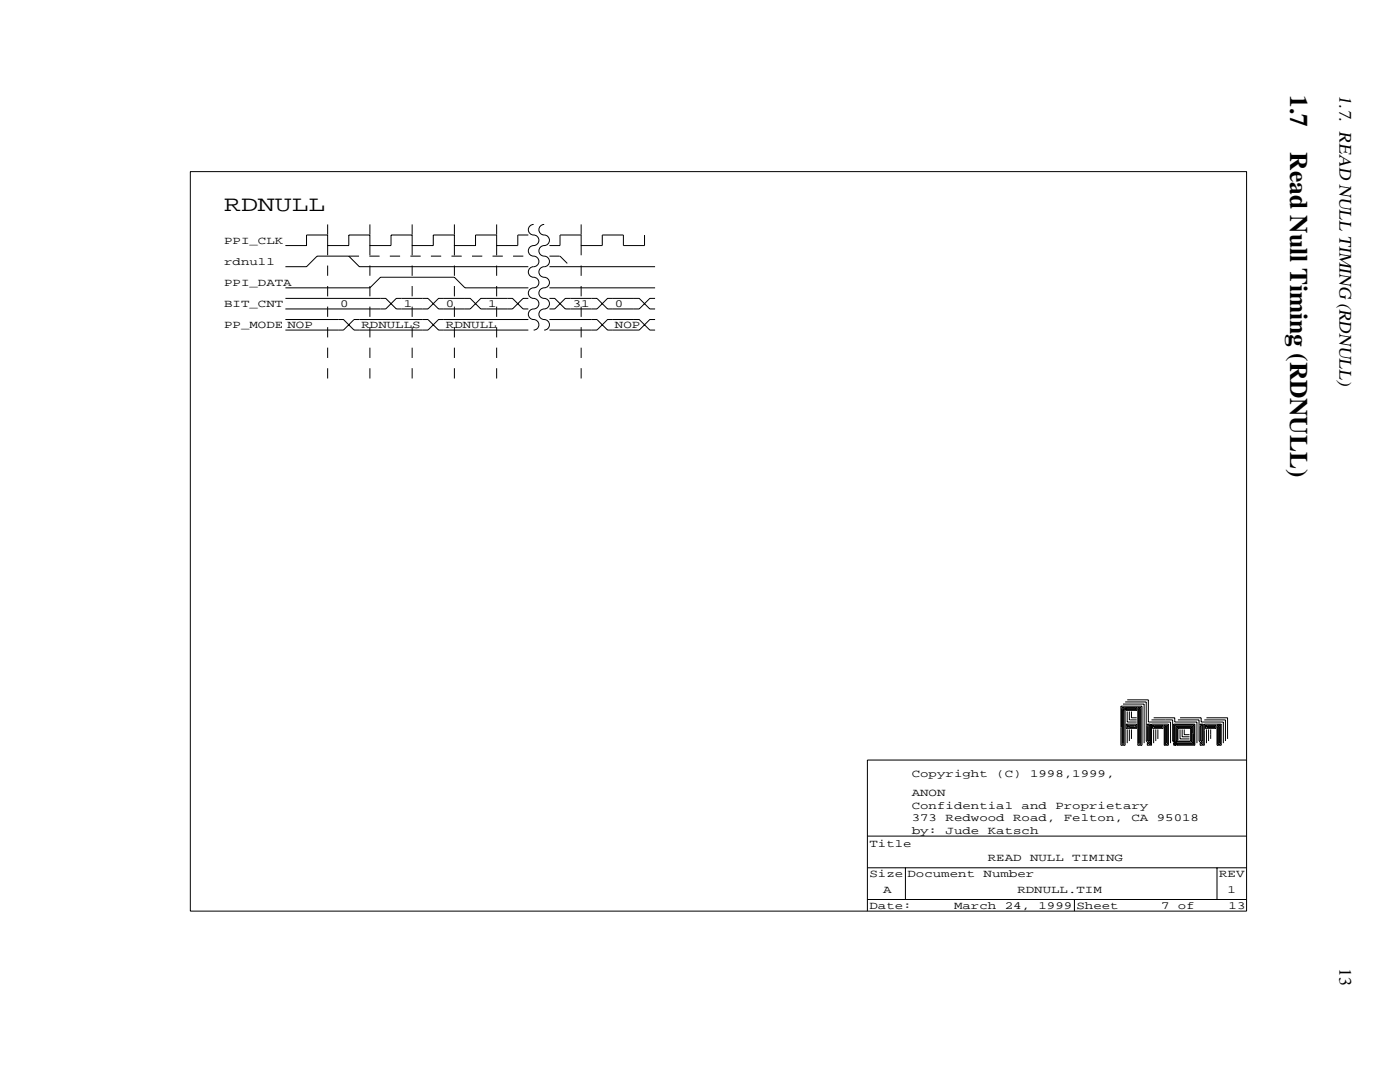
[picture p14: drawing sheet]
<svg xmlns="http://www.w3.org/2000/svg" width="279mm" height="216mm" viewBox="0 0 279 216" stroke-linecap="round" stroke-linejoin="round" font-family="sans-serif">
<defs><g id="words">
<g font-size="5.1">
<text x="257.5" y="19" transform="rotate(90 257.5 19)">1.7</text>
<text x="257.5" y="30.4" transform="rotate(90 257.5 30.4)">Read Null Timing (RDNULL)</text>
</g>
<text font-size="4.4" x="44.7" y="42.2">RDNULL</text>
<text font-size="3.6" x="267.4" y="19" transform="rotate(90 267.4 19)">1.7. READ NULL TIMING (RDNULL)</text>
<text font-size="3.5" x="267.4" y="193.1" transform="rotate(90 267.4 193.1)">13</text>
<g font-size="2.2">
<text x="44.7" y="48.6">PPI_CLK</text>
<text x="44.7" y="52.9">rdnull</text>
<text x="44.7" y="57.1">PPI_DATA</text>
<text x="44.7" y="61.3">BIT_CNT</text>
<text x="44.7" y="65.5">PP_MODE NOP</text>
<text x="67.9" y="61.3">0</text>
<text x="72.1" y="65.5">RDNULLS</text>
<text x="80.6" y="61.3">1</text>
<text x="89" y="61.3">0</text>
<text x="89" y="65.5">RDNULL</text>
<text x="97.4" y="61.3">1</text>
<text x="114.3" y="61.3">31</text>
<text x="122.7" y="61.3">0</text>
<text x="122.7" y="65.5">NOP</text>
<text x="182" y="155">Copyright</text>
<text x="198.8" y="155">(C)</text>
<text x="205.6" y="155">1998,1999,</text>
<text x="182" y="161.4">Confidential</text>
<text x="182" y="158.8">ANON</text>
<text x="203.9" y="161.4">and</text>
<text x="210.6" y="161.4">Proprietary</text>
<text x="182" y="166.4">by:</text>
<text x="182" y="163.9">373</text>
<text x="188.7" y="166.4">Jude</text>
<text x="188.7" y="163.9">Redwood</text>
<text x="197.1" y="166.4">Katsch</text>
<text x="202.2" y="163.9">Road,</text>
<text x="212.3" y="163.9">Felton,</text>
<text x="225.8" y="163.9">CA</text>
<text x="230.9" y="163.9">95018</text>
<text x="173.5" y="168.9">Title</text>
<text x="197.1" y="171.9">READ</text>
<text x="205.6" y="171.9">NULL</text>
<text x="214" y="171.9">TIMING</text>
<text x="173.5" y="175.1">Size Document</text>
<text x="176.3" y="178.2">A</text>
<text x="196.3" y="175.1">Number</text>
<text x="203" y="178.2">RDNULL.TIM</text>
<text x="243.3" y="175.1">REV</text>
<text x="245" y="178.2">1</text>
<text x="173.5" y="181.4">Date:</text>
<text x="190.4" y="181.4">March</text>
<text x="200.5" y="181.4">24,</text>
<text x="207.3" y="181.4">1999 Sheet</text>
<text x="231.7" y="181.4">7</text>
<text x="235.1" y="181.4">of</text>
<text x="245.2" y="181.4">13</text>
</g>
</g></defs>
<g fill="none" stroke="#000" stroke-width=".2">
<path d="M38 34.2h210.8v147.6h-210.8zM57 59.5h20l2.1 2.1h6.3l2.1-2.1h6.3l2.2 2.1h6.3l2.1-2.1h1M57 57.4h16.8l2.1-2.1h14.8l2.1 2.1h12.6M57 53.2h4.2l2.1-2.1h6.3l2.1 2.1h33.7M105.4 46.9h-2.1v2.1h-4.2v-2.1h-4.2v2.1h-4.2v-2.1h-4.2v2.1h-4.2v-2.1h-4.3v2.1h-4.2v-2.1h-4.2v2.1h-4.2v-2.1h-4.2v2.1h-4.2M106.5 44.8a1.1 1.1 0 0 0-1 1.3 1.1 1.1 0 0 0 1.3 .8 1.11 1.11 0 0 1 .7 1.4 1.11 1.11 0 0 1-1.3 .8 1.11 1.11 0 0 0-.7 1.3 1.11 1.11 0 0 0 1.3 .8 1.11 1.11 0 0 1 .7 1.3 1.11 1.11 0 0 1-1.3 .8 1.11 1.11 0 0 0-.7 1.3 1.11 1.11 0 0 0 1.3 .8 1.11 1.11 0 0 1 .7 1.3 1.11 1.11 0 0 1-1.3 .8 1.11 1.11 0 0 0-.7 1.4 1.11 1.11 0 0 0 1.3 .7 1.11 1.11 0 0 1 .7 1.4 1.11 1.11 0 0 1-1.3 .7 1.11 1.11 0 0 0-.7 1.4 1.11 1.11 0 0 0 1.3 .7 1.05 1.05 0 0 1 .7 1.2 1.05 1.05 0 0 1-1 .9M108.6 44.8a1.1 1.1 0 0 0-1 1.3 1.1 1.1 0 0 0 1.3 .8 1.11 1.11 0 0 1 .7 1.4 1.11 1.11 0 0 1-1.3 .8 1.11 1.11 0 0 0-.7 1.3 1.11 1.11 0 0 0 1.3 .8 1.11 1.11 0 0 1 .7 1.3 1.11 1.11 0 0 1-1.3 .8 1.11 1.11 0 0 0-.7 1.3 1.11 1.11 0 0 0 1.3 .8 1.11 1.11 0 0 1 .7 1.3 1.11 1.11 0 0 1-1.3 .8 1.11 1.11 0 0 0-.7 1.4 1.11 1.11 0 0 0 1.3 .7 1.11 1.11 0 0 1 .7 1.4 1.11 1.11 0 0 1-1.3 .7 1.11 1.11 0 0 0-.7 1.4 1.11 1.11 0 0 0 1.3 .7 1.05 1.05 0 0 1 .7 1.2 1.05 1.05 0 0 1-1 .9M109.7 59.5h1l2.1 2.1h6.3l2.2-2.1h6.3l2.1 2.1h1M109.7 53.2h21M109.7 57.4h21M128.6 46.9v2.1h-4.2v-2.1h-4.2v2.1h-4.2v-2.1h-4.2v2.1h-2.1M130.7 59.5h-1l-2.1 2.1h-6.3l-2.2-2.1h-6.3l-2.1 2.1h-1"/>
<path d="M57 63.8h11.6l2.1 2.1h14.7l2.1-2.1h17.9M57 65.9h11.6l2.1-2.1h14.7l2.1 2.1h17.9M57 61.6h20l2.1-2.1h6.3l2.1 2.1h6.3l2.2-2.1h6.3l2.1 2.1h1M109.7 63.8h9.4l2.2 2.1h6.3l2.1-2.1h1M109.7 65.9h9.4l2.2-2.1h6.3l2.1 2.1h1M225 139.6h4.2v4.5h4.4v4.2M223.7 140.9l.8 .9v6.9h-.8zM223.7 140.9h4.2v7.8h-.8v-7.6h.6v7.4h-.4v-7.2h.2v7M224.1 141.1l-.2 .2v7.2h.4v-6.7l-.2-.3v6.8M224.1 140.5h4.2v7.8M224.1 141.1h2.8v.7h-2.1zM224.5 140.1h4.3v7.8l.8 .8h.2v-4.2h3.4v4.2h-.9v-4h.7v3.8h-.4v-3.6h.2v3.4"/>
<path d="M224.5 141.3h2.1v.2h-1.8zM224.8 144.5h2.1v.8h-2.1zM224.8 144.5l.6 .6h1.2v-.4h-1.4l-.2 .4 .4-.2h1M225 142v2.1h1.9M225 145.5v2.8M225.4 142v1.6h1.5M225.4 145.5v2.4M225.8 142v1.2h1.1M225.8 145.5v1.9M229 147.9v-3h.2v3l.2 .2-.2 .4M229 144.5h.6v4l-.2 .2h-.4v-.4l.4-.4v-3.2h-.4zM229.8 143.6h4.2v4.3l.9 .8h3.6v-4.2h-4.3v3.4l.7 .6h3.3v-3.8h-3.8v3.2l.5 .4h3.1v-3.4h-3.3v3l.2 .2h2.9v-3h-2.9v2.8h2.7v-2.6h-2.5v2.4"/>
<path d="M230 144.7h2.1v.6h-2.1zM230 144.7l.4 .4h1.5v-.2h-1.5l-.2 .2M230.2 143.2h4.2v.9h4.5v4.2M230.2 145.5v2.8M230.7 145.5v2.4M231.1 145.5v1.9M234.2 148.3l.5 .4h-.5zM235.1 143.6h4.2v4.3l.8 .8h.3v-4.2h3.3v4.2h-.8v-4h.6v3.8h-.4v-3.6h.2v3.4M235.5 143.2h4.2v.9h4.4v4.2M235.5 145.5v1.9h1.9M235.9 145.5v1.5h1.5M236.3 145.5v1.1h1.1"/>
<path d="M239.5 144.5h.6v4l-.2 .2h-.4v-.4l.4-.4v-3.2h-.4zM239.5 147.9v-3h.2v3l.2 .2-.2 .4M240.4 143.6h4.2v4.3M240.6 144.7h2.1v.6h-2.1zM240.6 144.7l.4 .4h1.5v-.2h-1.5l-.2 .2M240.8 143.2h4.2v4.2M240.8 145.5v2.8M241.2 145.5v2.4M241.6 145.5v1.9M248.8 151.7h-75.7v30.1M173.1 179.5h75.7M173.1 173.2h75.7"/>
<path d="M173.1 166.8h75.7M180.7 173.2v6.3M214.4 179.5v2.3M242.9 173.2v6.3"/>
</g>
<path d="M65.4 44.8v31.6M69.6 51.1h35.8M73.8 44.8v31.6M82.3 44.8v31.6M90.7 44.8v31.6M99.1 44.8v31.6M109.7 51.1h2.1M111.8 51.1l2.1 2.1M116 44.8v31.6" fill="none" stroke="#000" stroke-width=".2" stroke-dasharray="2" stroke-linecap="butt"/>
<use href="#words"/>
</svg>
